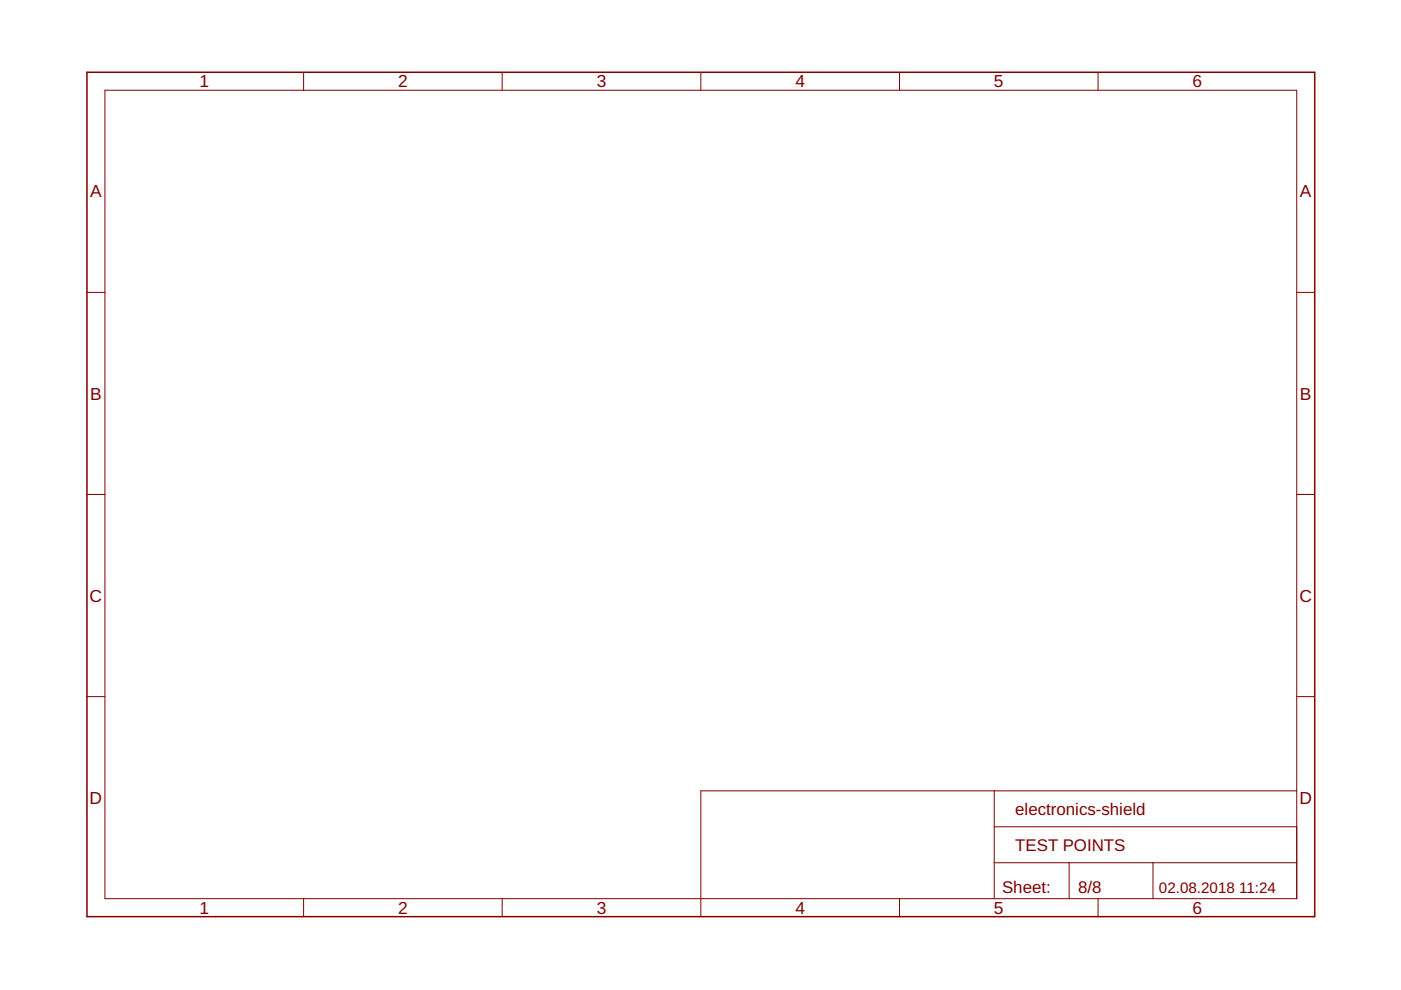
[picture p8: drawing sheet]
<svg xmlns="http://www.w3.org/2000/svg" width="297mm" height="210mm" viewBox="0 0 297 210" stroke-linecap="round" stroke-linejoin="round" font-family="sans-serif">
<defs><g id="words">
<g font-size="3.7" fill="#800000">
<text x="42.3" y="18.5">1</text>
<text x="84.4" y="18.5">2</text>
<text x="126.5" y="18.5">3</text>
<text x="168.6" y="18.5">4</text>
<text x="210.7" y="18.5">5</text>
<text x="252.9" y="18.5">6</text>
<text x="19.1" y="41.9">A</text>
<text x="275.6" y="41.9">A</text>
<text x="19.1" y="84.7">B</text>
<text x="275.6" y="84.7">B</text>
<text x="19" y="127.6">C</text>
<text x="275.5" y="127.6">C</text>
<text x="19" y="170.4">D</text>
<text x="275.5" y="170.4">D</text>
<text x="42.3" y="193.7">1</text>
<text x="84.4" y="193.7">2</text>
<text x="126.5" y="193.7">3</text>
<text x="168.6" y="193.7">4</text>
<text x="210.7" y="193.7">5</text>
<text x="252.9" y="193.7">6</text>
</g>
<g font-size="3.6" fill="#800000">
<text x="215.3" y="172.8">electronics-shield</text>
<text x="215.3" y="180.4">TEST POINTS</text>
<text x="212.5" y="189.4">Sheet:</text>
<text x="228.6" y="189.3">8/8</text>
</g>
<g font-size="3.2" fill="#800000">
<text x="245.7" y="189.3">02.08.2018</text>
<text x="262.7" y="189.3">11:24</text>
</g>
</g></defs>
<g fill="none" stroke="#800000" stroke-width=".21">
<path d="M22.2 19.1h252.7v171.4h-252.7zM64.4 15.3v3.8M106.5 15.3v3.8M148.6 15.3v3.8M190.7 15.3v3.8M232.8 15.3v3.8M18.4 62h3.8M274.9 62h3.8M18.4 104.8h3.8M274.9 104.8h3.8M18.4 147.7h3.8M274.9 147.7h3.8"/>
<path d="M210.8 175.3h64.1M210.8 167.7v22.8M274.9 167.7h-126.3v26.7M64.4 190.5v3.9M106.5 190.5v3.9M190.7 190.5v3.9M210.8 182.9h64.1M226.7 182.9v7.6M232.8 190.5v3.9M244.5 182.9v7.6"/>
</g>
<path d="M18.4 15.3h260.3v179.1h-260.3z" fill="none" stroke="#800000" stroke-width=".32"/>
<use href="#words"/>
</svg>
